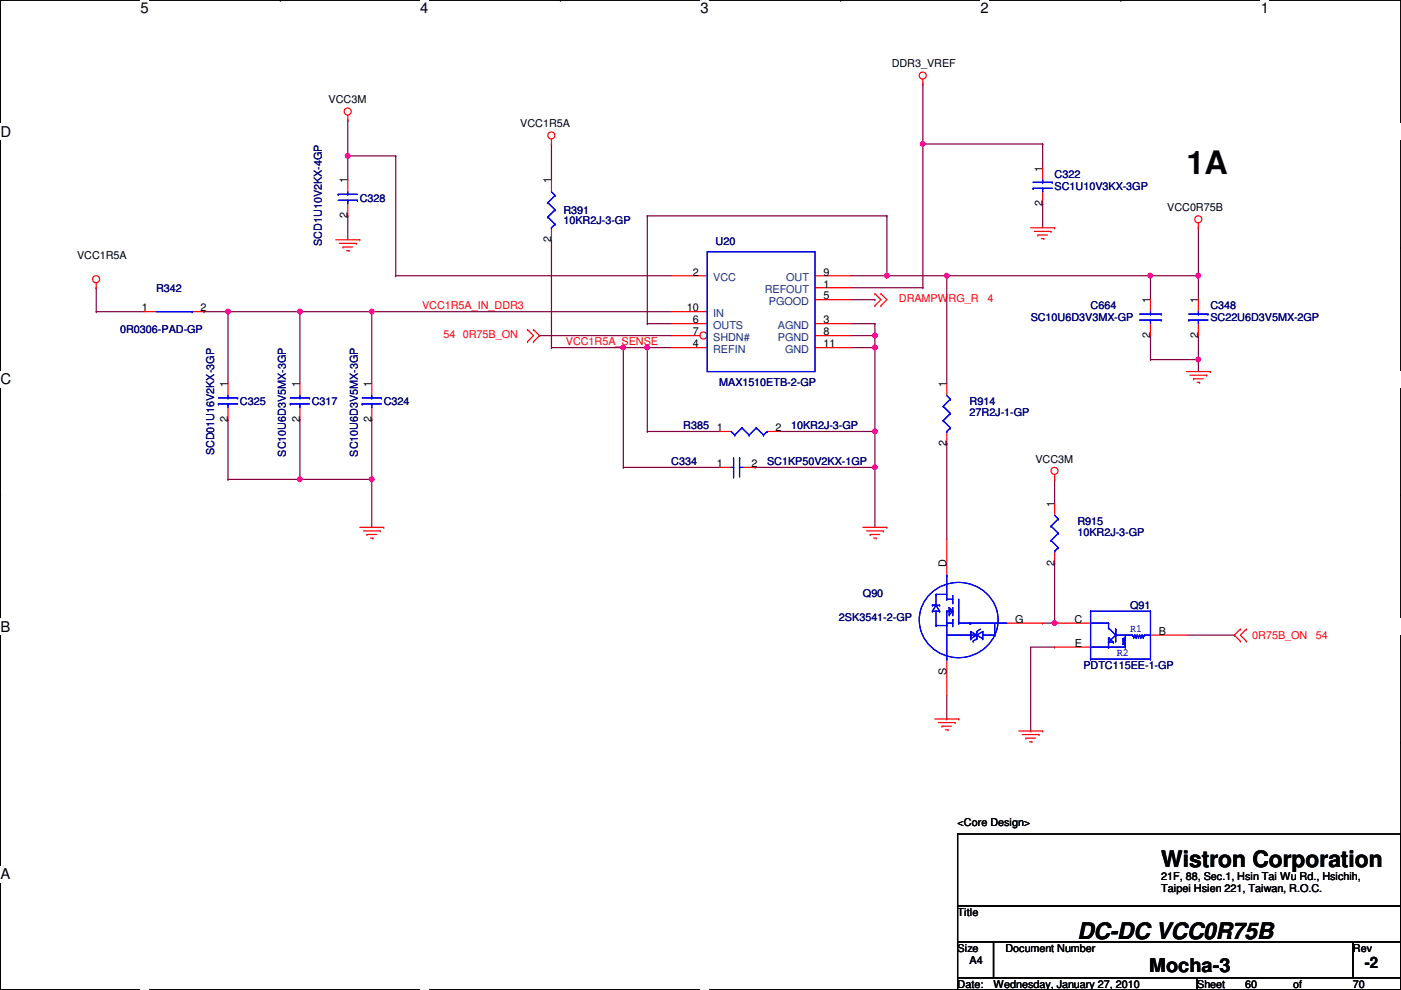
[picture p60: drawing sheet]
<svg xmlns="http://www.w3.org/2000/svg" width="297mm" height="210mm" viewBox="0 0 297 210" stroke-linecap="round" stroke-linejoin="round" font-family="sans-serif">
<defs><g id="words">
<text font-size="6.9" x="251.5" y="36.9">1A</text>
<g font-size="4.8">
<text x="246.2" y="183.9">Wistron Corporation</text>
<text x="228.4" y="199.1">DC-DC VCC0R75B</text>
</g>
<text font-size="4.1" x="243.7" y="206">Mocha-3</text>
<text font-size="3.3" x="289.4" y="205.3">-2</text>
<g font-size="3.1">
<text x="29.8" y="2.8">5</text>
<text x="89.1" y="2.8">4</text>
<text x="148.5" y="2.8">3</text>
<text x="207.9" y="2.8">2</text>
<text x="267.3" y="2.8">1</text>
<text x=".1" y="29">D</text>
<text x=".1" y="81.5">C</text>
<text x=".1" y="133.9">B</text>
<text x=".1" y="186.4">A</text>
</g>
<g font-size="2.3">
<text x="189.1" y="14.3">DDR3_VREF</text>
<text x="69.7" y="21.9">VCC3M</text>
<text x="110.3" y="27">VCC1R5A</text>
<text x="73.7" y="38.9" transform="rotate(-90 73.7 38.9)">1</text>
<text x="116.9" y="38.9" transform="rotate(-90 116.9 38.9)">1</text>
<text x="221" y="36.4" transform="rotate(-90 221 36.4)">1</text>
<text x="73.7" y="46.3" transform="rotate(-90 73.7 46.3)">2</text>
<text x="221" y="43.7" transform="rotate(-90 221 43.7)">2</text>
<text x="247.5" y="44.8">VCC0R75B</text>
<text x="116.9" y="51.4" transform="rotate(-90 116.9 51.4)">2</text>
<text x="16.3" y="54.9">VCC1R5A</text>
<text x="146.9" y="58.4">2</text>
<text x="174.6" y="58.4">9</text>
<text x="174.6" y="61">1</text>
<text x="174.6" y="63.5">5</text>
<text x="243.9" y="64.3" transform="rotate(-90 243.9 64.3)">1</text>
<text x="254" y="64.3" transform="rotate(-90 254 64.3)">1</text>
<text x="30.1" y="66">1</text>
<text x="42.5" y="66">2</text>
<text x="145.6" y="66">10</text>
<text x="146.9" y="68.6">6</text>
<text x="146.9" y="71.1">7</text>
<text x="174.6" y="68.6">3</text>
<text x="174.6" y="71.1">8</text>
<text x="243.9" y="71.7" transform="rotate(-90 243.9 71.7)">2</text>
<text x="254" y="71.7" transform="rotate(-90 254 71.7)">2</text>
<text x="146.9" y="73.7">4</text>
<text x="174.6" y="73.7">11</text>
<text x="48.3" y="82.1" transform="rotate(-90 48.3 82.1)">1</text>
<text x="63.5" y="82.1" transform="rotate(-90 63.5 82.1)">1</text>
<text x="78.8" y="82.1" transform="rotate(-90 78.8 82.1)">1</text>
<text x="200.7" y="82.1" transform="rotate(-90 200.7 82.1)">1</text>
<text x="48.3" y="89.5" transform="rotate(-90 48.3 89.5)">2</text>
<text x="63.5" y="89.5" transform="rotate(-90 63.5 89.5)">2</text>
<text x="78.8" y="89.5" transform="rotate(-90 78.8 89.5)">2</text>
<text x="152" y="91.4">1</text>
<text x="164.4" y="91.4">2</text>
<text x="200.7" y="94.5" transform="rotate(-90 200.7 94.5)">2</text>
<text x="152" y="99.1">1</text>
<text x="159.3" y="99.1">2</text>
<text x="219.5" y="98.1">VCC3M</text>
<text x="223.6" y="107.5" transform="rotate(-90 223.6 107.5)">1</text>
<text x="223.6" y="119.9" transform="rotate(-90 223.6 119.9)">2</text>
<text x="200.7" y="120.2" transform="rotate(-90 200.7 120.2)">D</text>
<text x="215.2" y="132.1">G</text>
<text x="227.8" y="132.1">C</text>
<text x="227.9" y="137.2">E</text>
<text x="245.7" y="134.6">B</text>
<text x="200.7" y="143" transform="rotate(-90 200.7 143)">S</text>
<text x="203" y="175.1">&lt;Core Design&gt;</text>
<text x="246.2" y="186.5">21F, 88, Sec.1, Hsin Tai Wu Rd., Hsichih,</text>
<text x="246.2" y="189.2">Taipei Hsien 221, Taiwan, R.O.C.</text>
<text x="203" y="194.1">Title</text>
<text x="203" y="201.8">Size</text>
<text x="213.2" y="201.8">Document Number</text>
<text x="286.8" y="201.8">Rev</text>
<text x="203" y="209.4">Date:</text>
<text x="205.6" y="204.3">A4</text>
<text x="210.6" y="209.4">Wednesday, January 27, 2010</text>
<text x="253.8" y="209.4">Sheet</text>
<text x="264" y="209.4">60</text>
<text x="274.1" y="209.4">of</text>
<text x="286.8" y="209.4">70</text>
</g>
<g font-size="2.3" fill="#000080">
<text x="223.6" y="37.7">C322</text>
<text x="223.6" y="40.2">SC1U10V3KX-3GP</text>
<text x="76.3" y="42.8">C328</text>
<text x="119.5" y="45.3">R391</text>
<text x="119.5" y="47.6">10KR2J-3-GP</text>
<text x="68.2" y="52.1" transform="rotate(-90 68.2 52.1)">SCD1U10V2KX-4GP</text>
<text x="151.7" y="51.9">U20</text>
<text x="33.1" y="61.8">R342</text>
<text x="231.2" y="65.6">C664</text>
<text x="256.6" y="65.6">C348</text>
<text x="25.5" y="70.7">0R0306-PAD-GP</text>
<text x="218.5" y="68.2">SC10U6D3V3MX-GP</text>
<text x="256.6" y="68.2">SC22U6D3V5MX-2GP</text>
<text x="152.5" y="81.9">MAX1510ETB-2-GP</text>
<text x="50.9" y="85.9">C325</text>
<text x="66.1" y="85.9">C317</text>
<text x="81.4" y="85.9">C324</text>
<text x="205.6" y="85.9">R914</text>
<text x="205.6" y="88.2">27R2J-1-GP</text>
<text x="144.9" y="91">R385</text>
<text x="167.7" y="91">10KR2J-3-GP</text>
<text x="45.4" y="96.6" transform="rotate(-90 45.4 96.6)">SCD01U16V2KX-3GP</text>
<text x="60.6" y="96.8" transform="rotate(-90 60.6 96.8)">SC10U6D3V5MX-3GP</text>
<text x="75.9" y="96.8" transform="rotate(-90 75.9 96.8)">SC10U6D3V5MX-3GP</text>
<text x="142.3" y="98.6">C334</text>
<text x="162.6" y="98.6">SC1KP50V2KX-1GP</text>
<text x="228.4" y="111.3">R915</text>
<text x="228.4" y="113.6">10KR2J-3-GP</text>
<text x="177.9" y="131.7">2SK3541-2-GP</text>
<text x="183" y="126.6">Q90</text>
<text x="239.6" y="129.1">Q91</text>
<text x="229.7" y="141.8">PDTC115EE-1-GP</text>
</g>
<g font-size="2.3" fill="#004080">
<text x="151.2" y="59.5">VCC</text>
<text x="166.7" y="59.5">OUT</text>
<text x="162.1" y="62.1">REFOUT</text>
<text x="163" y="64.6">PGOOD</text>
<text x="151.2" y="69.7">OUTS</text>
<text x="151.2" y="67.1">IN</text>
<text x="164.9" y="69.7">AGND</text>
<text x="151.2" y="74.8">REFIN</text>
<text x="151.2" y="72.2">SHDN#</text>
<text x="164.9" y="72.2">PGND</text>
<text x="166.5" y="74.8">GND</text>
</g>
<g font-size="2.3" fill="#f00">
<text x="89.5" y="65.6">VCC1R5A_IN_DDR3</text>
<text x="190.6" y="64.1">DRAMPWRG_R</text>
<text x="209.4" y="64.1">4</text>
<text x="94.1" y="71.7">54</text>
<text x="98.1" y="71.7">0R75B_ON</text>
<text x="120" y="73.2">VCC1R5A_SENSE</text>
<text x="265.5" y="135.5">0R75B_ON</text>
<text x="279" y="135.5">54</text>
</g>
<g font-size="2.3" fill="#00f">
<text x="239.6" y="134">R1</text>
<text x="236.8" y="139.1">R2</text>
</g>
</g></defs>
<path d="M.1 0h296.9v209.8h-296.9z" fill="none" stroke="#000" stroke-width=".25"/>
<g fill="#fff">
<path d="M29.8 0h1.7v3.5h-1.7z"/>
<path d="M29.8 209.8l1.7 .1z"/>
</g>
<path d="M59.4 0h.1M59.4 209.8h.1" fill="none" stroke="#000" stroke-width=".25"/>
<g fill="#fff">
<path d="M89.1 0h1.7v3.5h-1.7z"/>
<path d="M89.1 209.8l1.7 .1z"/>
</g>
<path d="M118.8 0h.1M118.8 209.8h.1" fill="none" stroke="#000" stroke-width=".25"/>
<g fill="#fff">
<path d="M148.5 0h1.7v3.5h-1.7z"/>
<path d="M148.5 209.8l1.7 .1z"/>
</g>
<path d="M178.2 0h.1M178.2 209.8h.1" fill="none" stroke="#000" stroke-width=".25"/>
<g fill="#fff">
<path d="M207.9 0h1.7v3.5h-1.7z"/>
<path d="M207.9 209.8l1.7 .1z"/>
</g>
<path d="M237.6 0h.1M237.6 209.8h.1" fill="none" stroke="#000" stroke-width=".25"/>
<g fill="#fff">
<path d="M267.3 0h1.7v3.5h-1.7z"/>
<path d="M267.3 209.8l1.7 .1z"/>
<path d="M.1 26.2h2.2v3.5h-2.2z"/>
<path d="M297 26.2l.1 3.5z"/>
<path d="M.1 78.7h2.2v3.5h-2.2z"/>
<path d="M297 78.7l.1 3.5z"/>
</g>
<path d="M.1 52.5h.1M297 52.5h.1" fill="none" stroke="#000" stroke-width=".25"/>
<g fill="#fff">
<path d="M.1 131.1h2.1v3.5h-2.1z"/>
<path d="M297 131.1l.1 3.5z"/>
</g>
<path d="M.1 104.9h.1M297 104.9h.1" fill="none" stroke="#000" stroke-width=".25"/>
<path d="M.1 104.9h.1M297 104.9h.1" fill="none" stroke="#000" stroke-width=".21"/>
<g fill="#fff">
<path d="M.1 183.6h2.1v3.5h-2.1z"/>
<path d="M297 183.6l.1 3.5z"/>
</g>
<path d="M.1 157.4h.1M297 157.4h.1" fill="none" stroke="#000" stroke-width=".25"/>
<path d="M83.9 33.1h.1M83.9 33.1v25.4M254.1 58.5h.1M254.1 58.5v5M180.4 68.6h5.1M185.5 68.6h.1M185.5 71.2h.1M185.5 68.6v2.6M48.3 88.9h.1M48.3 88.9v12.7" fill="none" stroke="#800040" stroke-width=".25"/>
<circle cx="185.5" cy="71.1" r=".49" fill="#f0f"/>
<circle cx="185.5" cy="71.1" r=".49" fill="none" stroke="#f0f" stroke-width=".25"/>
<path d="M78.8 66.1h.1M78.8 66.1h63.5" fill="none" stroke="#800040" stroke-width=".25"/>
<circle cx="78.8" cy="66.1" r=".49" fill="#f0f"/>
<circle cx="78.8" cy="66.1" r=".49" fill="none" stroke="#f0f" stroke-width=".25"/>
<path d="M48.3 66.1h.1M48.3 66.1v15.2" fill="none" stroke="#800040" stroke-width=".25"/>
<circle cx="48.3" cy="66.1" r=".49" fill="#f0f"/>
<circle cx="48.3" cy="66.1" r=".49" fill="none" stroke="#f0f" stroke-width=".25"/>
<path d="M48.3 66.1h.1M48.3 66.1h15.3M114.4 71.2h.1M114.4 71.2h27.9M185.5 99.1h.1M185.5 99.1v12.7" fill="none" stroke="#800040" stroke-width=".25"/>
<circle cx="185.5" cy="99.1" r=".49" fill="#f0f"/>
<circle cx="185.5" cy="99.1" r=".49" fill="none" stroke="#f0f" stroke-width=".25"/>
<path d="M73.7 33.1h.1M73.7 33.1v5" fill="none" stroke="#800040" stroke-width=".25"/>
<circle cx="73.7" cy="33" r=".49" fill="#f0f"/>
<circle cx="73.7" cy="33" r=".49" fill="none" stroke="#f0f" stroke-width=".25"/>
<path d="M221.1 43.2h.1M221.1 43.2v5.1M180.4 71.2h5.1M185.5 71.2h.1M78.8 101.6h.1M78.8 101.6v10.2" fill="none" stroke="#800040" stroke-width=".25"/>
<circle cx="78.8" cy="101.6" r=".49" fill="#f0f"/>
<circle cx="78.8" cy="101.6" r=".49" fill="none" stroke="#f0f" stroke-width=".25"/>
<path d="M116.9 50.8h.1M116.9 50.8v22.9M63.6 66.1h.1M63.6 66.1v15.2M116.9 73.7h.1M116.9 73.7h20.3M137.2 73.7h.1" fill="none" stroke="#800040" stroke-width=".25"/>
<circle cx="132.1" cy="73.7" r=".49" fill="#f0f"/>
<circle cx="132.1" cy="73.7" r=".49" fill="none" stroke="#f0f" stroke-width=".25"/>
<path d="M195.7 30.5h.1M195.7 30.5v30.5" fill="none" stroke="#800040" stroke-width=".25"/>
<circle cx="195.6" cy="30.5" r=".49" fill="#f0f"/>
<circle cx="195.6" cy="30.5" r=".49" fill="none" stroke="#f0f" stroke-width=".25"/>
<path d="M137.2 68.6h.1M137.2 68.6h5.1M63.6 88.9h.1M63.6 88.9v12.7" fill="none" stroke="#800040" stroke-width=".25"/>
<circle cx="63.6" cy="101.6" r=".49" fill="#f0f"/>
<circle cx="63.6" cy="101.6" r=".49" fill="none" stroke="#f0f" stroke-width=".25"/>
<path d="M137.2 73.7h.1M137.2 73.7v17.8M137.2 91.5h.1M137.2 91.5h15.3" fill="none" stroke="#800040" stroke-width=".25"/>
<circle cx="137.2" cy="73.7" r=".49" fill="#f0f"/>
<circle cx="137.2" cy="73.7" r=".49" fill="none" stroke="#f0f" stroke-width=".25"/>
<g fill="none" stroke="#800040" stroke-width=".25">
<path d="M73.7 33.1h.1M73.7 33.1h10.2M221.1 30.5h.1M221.1 30.5v5.1M83.9 58.5h.1M83.9 58.5h58.4M78.8 66.1h.1M78.8 66.1v15.2M132.2 73.7h.1M132.2 73.7v25.4M254.1 76.2h.1M254.1 76.2v2.6"/>
<path d="M132.2 99.1h.1M132.2 99.1h20.3M165.2 91.5h20.3M185.5 91.5h.1"/>
</g>
<circle cx="254.1" cy="76.2" r=".49" fill="#f0f"/>
<circle cx="254.1" cy="76.2" r=".49" fill="none" stroke="#f0f" stroke-width=".25"/>
<g fill="none" stroke="#800040" stroke-width=".25">
<path d="M73.7 25.4h.1M73.7 25.4v7.7M116.9 30.5h.1M116.9 30.5v7.6M20.4 61h.1M20.4 61v5.1M63.6 66.1h.1M63.6 66.1h15.2M160.1 99.1h.1M185.5 91.5h.1M185.5 91.5v7.6h-25.4M48.3 101.6h.1"/>
<path d="M48.3 101.6h15.3"/>
</g>
<circle cx="63.6" cy="66.1" r=".49" fill="#f0f"/>
<circle cx="63.6" cy="66.1" r=".49" fill="none" stroke="#f0f" stroke-width=".25"/>
<path d="M73.7 45.8h.1M73.7 45.8v5M243.9 58.5h.1M243.9 58.5h10.2" fill="none" stroke="#800040" stroke-width=".25"/>
<circle cx="254.1" cy="58.4" r=".49" fill="#f0f"/>
<circle cx="254.1" cy="58.4" r=".49" fill="none" stroke="#f0f" stroke-width=".25"/>
<circle cx="243.9" cy="58.4" r=".49" fill="#f0f"/>
<circle cx="243.9" cy="58.4" r=".49" fill="none" stroke="#f0f" stroke-width=".25"/>
<g fill="none" stroke="#800040" stroke-width=".25">
<path d="M137.2 45.8h.1M137.2 45.8v22.8M137.2 45.8h50.8M180.4 58.5h7.6M188 45.8h.1M188 58.5h.1M188 45.8v12.7M254.1 48.3h.1M254.1 48.3v10.2M20.4 66.1h.1M20.4 66.1h10.2M43.3 66.1h.1"/>
<path d="M43.3 66.1h5M185.5 73.7h.1M185.5 73.7v17.8M78.8 88.9h.1M78.8 88.9v12.7h-15.2M63.6 101.6h.1"/>
</g>
<circle cx="185.5" cy="91.5" r=".49" fill="#f0f"/>
<circle cx="185.5" cy="91.5" r=".49" fill="none" stroke="#f0f" stroke-width=".25"/>
<path d="M180.4 73.7h5.1M185.5 73.7h.1" fill="none" stroke="#800040" stroke-width=".25"/>
<circle cx="185.5" cy="73.7" r=".49" fill="#f0f"/>
<circle cx="185.5" cy="73.7" r=".49" fill="none" stroke="#f0f" stroke-width=".25"/>
<g fill="none" stroke="#800040" stroke-width=".25">
<path d="M195.7 17.8h.1M195.7 17.8v12.7h25.4M221.1 30.5h.1M200.7 58.5h.1M200.7 58.5h43.2M243.9 58.5h.1M243.9 58.5v5M137.2 73.7h.1M137.2 73.7h5.1M180.4 61h15.3M185.5 71.2h.1M185.5 71.2v2.5"/>
<path d="M195.7 61h.1"/>
</g>
<circle cx="200.7" cy="58.4" r=".49" fill="#f0f"/>
<circle cx="200.7" cy="58.4" r=".49" fill="none" stroke="#f0f" stroke-width=".25"/>
<path d="M243.9 76.2h.1M243.9 71.2v5M243.9 76.2h10.2M254.1 76.2h.1M254.1 71.2h.1M254.1 71.2v5M221.1 132.1h.1M221.1 132.1h2.5" fill="none" stroke="#800040" stroke-width=".25"/>
<circle cx="223.6" cy="132.1" r=".49" fill="#f0f"/>
<circle cx="223.6" cy="132.1" r=".49" fill="none" stroke="#f0f" stroke-width=".25"/>
<path d="M188 58.5h.1M188 58.5h12.7M200.7 58.5h.1M200.7 58.5v22.8M200.7 94h.1M200.7 94v20.3M200.7 152.4h.1M200.7 147.4v5" fill="none" stroke="#800040" stroke-width=".25"/>
<circle cx="188" cy="58.4" r=".49" fill="#f0f"/>
<circle cx="188" cy="58.4" r=".49" fill="none" stroke="#f0f" stroke-width=".25"/>
<path d="M180.4 63.5h5.1M185.5 63.5h.1M223.6 119.4h.1M223.6 101.6h.1M223.6 101.6v5.1M223.6 119.4v12.7M223.6 137.2h.1M223.6 137.2h-5.1v17.8M251.5 134.7h10.2M261.7 134.7h.1M218.5 155h.1" fill="none" stroke="#800040" stroke-width=".25"/>
<g fill="none" stroke="#f00" stroke-width=".25">
<path d="M195.7 17.8h.1M195.7 16.8v1M73.7 25.4h.1M73.7 24.4v1M73.7 38.1v2.6M116.9 30.5h.1M116.9 29.5v1M116.9 38.1v2.6M221.1 35.6v2.5M20.4 60v1M71.2 50.8h5.1M72 51.6h3.5"/>
<path d="M72.7 52.4h.1M72.7 52.4h2.1M73.5 53.1h.5M73.7 43.2v2.6M74 53.1h.1M75.5 51.6h.1M76.3 50.8h.1M116.9 48.3v2.5M142.3 58.5h7.6M218.5 48.3h5.1M219.3 49.1h3.5M220 49.8h.1"/>
<path d="M220 49.8h2.1M220.8 50.6h.5M221.1 40.7v2.5M221.3 50.6h.1M222.8 49.1h.1M223.6 48.3h.1M254.1 48.3h.1M254.1 47.3v1M20.4 61h.1M30.6 66.1h2.5M40.7 66.1h2.6M111.8 69.9h.1"/>
<path d="M111.8 72.4h.1M111.8 69.9l1.3 1.3-1.3 1.2M113.1 72.4h.1M113.1 69.9h.1M113.1 69.9l1.3 1.3-1.3 1.2M142.3 68.6h7.6M142.3 73.7h7.6M172.8 61h7.6M172.8 68.6h7.6M172.8 63.5h7.6M185.5 64.8h.1M185.5 62.3h.1"/>
<path d="M185.5 62.3l1.3 1.2-1.3 1.3M186.8 64.8h.1M186.8 62.3h.1M186.8 62.3l1.2 1.2-1.2 1.3M243.9 63.5v2.6M243.9 68.6v2.6M251.5 78.8h5.1M252.3 79.5h3.6M254.1 63.5v2.6M254.1 68.6v2.6M255.9 79.5h.1M256.6 78.8h.1"/>
<path d="M78.8 81.3v2.6M78.8 86.4v2.5M152.5 91.5h2.5M162.6 91.5h2.6M253.1 80.3h.1M253.1 80.3h2M253.8 81.1h.5M254.3 81.1h.1M76.3 111.8h5.1M77 112.6h3.6M77.8 113.3h.1M77.8 113.3h2"/>
<path d="M78.6 114.1h.5M79.1 114.1h.1M80.6 112.6h.1M81.4 111.8h.1M183 111.8h5M183.7 112.6h3.6M184.5 113.3h.1M184.5 113.3h2M185.2 114.1h.6M185.8 114.1h.1M187.3 112.6h.1M188 111.8h.1"/>
<path d="M200.7 114.3v7.7M223.6 101.6h.1M223.6 100.6v1M200.7 139.7v7.7M213.4 132.1h7.7M263 133.4h.1M263 135.9h.1M263 133.4l-1.3 1.3 1.3 1.2M264.2 135.9h.1M264.2 133.4h.1M264.2 133.4l-1.2 1.3 1.2 1.2M198.2 152.4h5.1"/>
<path d="M199 153.2h3.5M199.7 154h.1M199.7 154h2.1M200.5 154.7h.5M201 154.7h.1M202.5 153.2h.1M203.3 152.4h.1M216 155h5.1M216.7 155.7h3.6M217.5 156.5h.1M217.5 156.5h2M218.3 157.3h.5"/>
<path d="M218.8 157.3h.1M220.3 155.7h.1M221.1 155h.1"/>
<circle cx="195.6" cy="16" r=".75"/>
<circle cx="73.7" cy="23.6" r=".75"/>
<circle cx="116.9" cy="28.7" r=".75"/>
<circle cx="20.4" cy="59.2" r=".75"/>
<circle cx="254.1" cy="46.5" r=".75"/>
<circle cx="223.6" cy="99.8" r=".75"/>
</g>
<path d="M203 176.8h94v15.3h-94zM203 192.1h94v7.6h-94zM203 199.7h7.6v7.6h-7.6zM210.6 199.7h76.2v7.6h-76.2zM286.8 199.7h10.2v7.6h-10.2zM203 207.3h50.8v2.5h-50.8zM253.8 207.3h43.2v2.5h-43.2z" fill="none" stroke="#000" stroke-width=".25"/>
<g fill="none" stroke="#00f" stroke-width=".25">
<path d="M219 39.9h.1M219 38.7h4.1M219 39.9h4.1M221.1 38.7h.1M221.1 39.9h.1M221.1 38.1v.6M221.1 39.9v.8M223.1 38.7h.1M71.7 41.2h.1M71.7 41.2h4.1M71.7 42.5h4.1M73.7 41.2h.1"/>
<path d="M73.7 42.5h.1M73.7 40.7v.5M73.7 42.5v.7M75.8 42.5h.1M116.2 43h.1M116.2 46h.1M116.2 43l1.5 1.5M116.2 46l1.5 1.5M116.9 48.3h.1M116.9 40.7l.8 .7M117.7 41.4h.1M117.7 44.5h.1"/>
<path d="M117.7 47.5h.1M117.7 41.4l-1.5 1.6M117.7 44.5l-1.5 1.5M117.7 47.5l-.8 .8M33.1 66.1h7.6M40.7 66.1h.1M241.6 67.9h4.6M241.6 66.6h4.6M243.9 66.6h.1M243.9 67.9h.1M243.9 66.1v.5M243.9 67.9v.7"/>
<path d="M246.2 67.9h.1M246.2 66.6h.1M252 67.9h.1M252 67.9h4.1M252 66.6h4.1M254.1 66.6h.1M254.1 67.9h.1M254.1 66.1v.5M254.1 67.9v.7M256.1 66.6h.1M76.8 85.6h.1M76.8 84.4h4.1"/>
<path d="M76.8 85.6h4.1M78.8 84.4h.1M78.8 85.6h.1M78.8 83.9v.5M78.8 85.6v.8M80.9 84.4h.1M155 91.5l.8 .7M155.8 92.2h.1M157.3 90.7h.1M157.3 90.7l-1.5 1.5M157.3 90.7l1.5 1.5M158.8 92.2h.1"/>
<path d="M160.4 90.7h.1M160.4 90.7l-1.6 1.5M160.4 90.7l1.5 1.5M161.9 92.2h.1M162.6 91.5h.1M162.6 91.5l-.7 .7M197.3 125.8a8.4 8.4 0 0 1 9-1.8 8.4 8.4 0 0 1 5.3 7.4 8.4 8.4 0 0 1-8.3 8 8.4 8.4 0 0 1-8.4-8 7.8 7.8 0 0 1 2.4-5.6zM197.7 128.3h.1M197.7 129.6h.1M197.7 129.6h1.5M197.7 128.3h1.5M198.5 126h.1"/>
<path d="M198.5 128.3h.1M198.5 132.6h.1M198.5 126h2.2M198.5 126v2.3M198.5 129.6v3M198.5 128.3l-.8 1.3M198.5 128.3l.7 1.3M198.5 132.6h2.2M199.2 128.3h.1M199.2 129.6h.1M200.7 127h.1M200.7 122h.1"/>
<path d="M200.7 132.1h.1M200.7 139.7h.1M200.7 129.6h.1M200.7 132.6h.1M200.7 132.1h1.3M200.7 127h1.3M200.7 122v5M200.7 129.6v10.1M200.7 129.6h1.3M200.7 134.7h6.4M201.2 128.8h.1M201.2 130.3h.1"/>
<path d="M201.2 128.8l.8 .8M201.2 128.8v1.5M202 131.4h.1M202 127.8h.1M202 130.3h.1M202 129.6h.1M202 126.3v1.5M202 128.8v1.5M202 131.4v1.5M202 129.6l-.8 .7M203.3 132.1h.1M203.3 127v5.1"/>
<path d="M203.3 132.1h10.1M205.6 132.1h.1M205.8 132.1h.1M205.8 134.7h.1M205.8 133.9h.1M205.8 135.4h.1M205.8 133.9l2.6 1.5M205.8 133.9v1.5M206.3 135.9h.1M207.1 135.4h.1M207.1 134.7h.1M207.1 133.9h.1"/>
<path d="M207.1 133.9v1.5M207.1 135.4l-.8 .5M207.9 133.4l-.8 .5M208.4 135.4h.1M208.4 133.9h.1M208.4 134.7h2.5M208.4 133.9v1.5M208.4 133.9l-2.6 1.5M210.9 134.7h.1M210.9 132.1v2.6"/>
</g>
<circle cx="149.2" cy="71.1" r=".75" fill="#fff"/>
<g fill="none" stroke="#f00" stroke-width=".25">
<path d="M172.8 58.5h7.6M142.3 71.2h6.1M142.3 66.1h7.6M172.8 71.2h7.6M172.8 73.7h7.6M48.3 81.3v2.6M48.3 86.4v2.5M63.6 81.3v2.6M63.6 86.4v2.5M152.5 99.1h2.5M157.6 99.1h2.5M200.7 81.3v2.6"/>
<path d="M200.7 91.5v2.5M223.6 106.7v2.6M223.6 116.9v2.5M223.6 137.2h7.6M223.6 132.1h7.6M243.9 134.7h7.6"/>
<circle cx="149.2" cy="71.1" r=".75"/>
</g>
<g fill="none" stroke="#00f" stroke-width=".25">
<path d="M149.9 53.4h22.9v25.4h-22.9zM46.3 85.6h.1M46.3 84.4h4.1M46.3 85.6h4.1M48.3 84.4h.1M48.3 85.6h.1M48.3 83.9v.5M48.3 85.6v.8M50.4 84.4h.1M61.5 85.6h.1M61.5 84.4h4.1M61.5 85.6h4.1"/>
<path d="M63.6 84.4h.1M63.6 85.6h.1M63.6 83.9v.5M63.6 85.6v.8M65.6 84.4h.1M155 99.1h.5M155.5 99.1h.1M155.5 97.1v4M156.8 99.1h.1M156.8 97.1h.1M156.8 99.1h.8M156.8 97.1v4"/>
<path d="M200 86.1h.1M200 89.2h.1M200 86.1l1.5 1.6M200 89.2l1.5 1.5M200.7 91.5h.1M200.7 83.9l.8 .7M201.5 84.6h.1M201.5 87.7h.1M201.5 90.7h.1M201.5 84.6l-1.5 1.5M201.5 87.7l-1.5 1.5M201.5 90.7l-.8 .8"/>
<path d="M155.5 101.1h.1M222.8 111.5h.1M222.8 114.6h.1M222.8 111.5l1.6 1.6M222.8 114.6l1.6 1.5M223.6 116.9h.1M223.6 109.3l.8 .7M224.4 110h.1M224.4 113.1h.1M224.4 116.1h.1M224.4 110l-1.6 1.5M224.4 113.1l-1.6 1.5"/>
<path d="M224.4 116.1l-.8 .8M231.2 137.2h.1M231.2 132.1h.1M231.2 139.5h.1M231.2 139.7h.1M231.2 129.6h.1M231.2 137.2h7.4M231.2 132.1h3.8M231.2 129.6v10.1M231.2 139.7h12.7M231.2 129.6h12.7M235 136.2h.1"/>
<path d="M235 137.2h.1M235 133.1h.1M235 132.1h.1M235 135.2h.1M235 135.9h.1M235 132.1v1M235 135.2v2M235 133.1l1.6 1.6M235 136.2h1M235 135.2l1 1M236 136.2h.1M236.6 134.7h.1"/>
<path d="M236.6 133.4h.1M236.6 135.9h.1M236.6 134.7h3.5M236.6 133.4v2.5M236.6 134.7l-1.6 1.5M238.1 135.4h.1M238.1 135.9h.1M238.1 136.4h.1M238.1 135.4l.5 .3M238.1 135.9l.5 .3M238.1 136.4l.5 .3M238.6 135.2h.1"/>
<path d="M238.6 135.7h.1M238.6 136.2h.1M238.6 136.7h.1M238.6 137.2h.1M238.6 134.7v.5M238.6 136.7v.5M238.6 135.2l-.5 .2M238.6 135.7l-.5 .2M238.6 136.2l-.5 .2M240.1 134.7h.1M240.1 134.7l.3 .5M240.4 135.2h.1"/>
<path d="M240.6 134.7h.1M240.6 134.7l.3 .5M240.6 134.7l-.2 .5M240.9 135.2h.1M241.1 134.7h.1M241.1 134.7l.3 .5M241.1 134.7l-.2 .5M241.4 135.2h.1M241.6 134.7h.1M241.6 134.7l.3 .5M241.6 134.7l-.2 .5M241.9 135.2h.1"/>
<path d="M242.1 134.7h.1M242.1 134.7l.3 .5M242.1 134.7l-.2 .5M242.4 135.2h.1M242.7 134.7h.1M242.7 134.7h1.2M242.7 134.7l-.3 .5M243.9 139.7h.1M243.9 129.6h.1M243.9 129.6v10.1"/>
</g>
<circle cx="185.5" cy="71.1" r=".49" fill="#f0f"/>
<circle cx="185.5" cy="71.1" r=".49" fill="none" stroke="#f0f" stroke-width=".25"/>
<circle cx="78.8" cy="66.1" r=".49" fill="#f0f"/>
<circle cx="78.8" cy="66.1" r=".49" fill="none" stroke="#f0f" stroke-width=".25"/>
<circle cx="48.3" cy="66.1" r=".49" fill="#f0f"/>
<circle cx="48.3" cy="66.1" r=".49" fill="none" stroke="#f0f" stroke-width=".25"/>
<circle cx="185.5" cy="99.1" r=".49" fill="#f0f"/>
<circle cx="185.5" cy="99.1" r=".49" fill="none" stroke="#f0f" stroke-width=".25"/>
<circle cx="73.7" cy="33" r=".49" fill="#f0f"/>
<circle cx="73.7" cy="33" r=".49" fill="none" stroke="#f0f" stroke-width=".25"/>
<circle cx="78.8" cy="101.6" r=".49" fill="#f0f"/>
<circle cx="78.8" cy="101.6" r=".49" fill="none" stroke="#f0f" stroke-width=".25"/>
<circle cx="132.1" cy="73.7" r=".49" fill="#f0f"/>
<circle cx="132.1" cy="73.7" r=".49" fill="none" stroke="#f0f" stroke-width=".25"/>
<circle cx="195.6" cy="30.5" r=".49" fill="#f0f"/>
<circle cx="195.6" cy="30.5" r=".49" fill="none" stroke="#f0f" stroke-width=".25"/>
<circle cx="63.6" cy="101.6" r=".49" fill="#f0f"/>
<circle cx="63.6" cy="101.6" r=".49" fill="none" stroke="#f0f" stroke-width=".25"/>
<circle cx="137.2" cy="73.7" r=".49" fill="#f0f"/>
<circle cx="137.2" cy="73.7" r=".49" fill="none" stroke="#f0f" stroke-width=".25"/>
<circle cx="254.1" cy="76.2" r=".49" fill="#f0f"/>
<circle cx="254.1" cy="76.2" r=".49" fill="none" stroke="#f0f" stroke-width=".25"/>
<circle cx="63.6" cy="66.1" r=".49" fill="#f0f"/>
<circle cx="63.6" cy="66.1" r=".49" fill="none" stroke="#f0f" stroke-width=".25"/>
<circle cx="254.1" cy="58.4" r=".49" fill="#f0f"/>
<circle cx="254.1" cy="58.4" r=".49" fill="none" stroke="#f0f" stroke-width=".25"/>
<circle cx="243.9" cy="58.4" r=".49" fill="#f0f"/>
<circle cx="243.9" cy="58.4" r=".49" fill="none" stroke="#f0f" stroke-width=".25"/>
<circle cx="185.5" cy="91.5" r=".49" fill="#f0f"/>
<circle cx="185.5" cy="91.5" r=".49" fill="none" stroke="#f0f" stroke-width=".25"/>
<circle cx="185.5" cy="73.7" r=".49" fill="#f0f"/>
<circle cx="185.5" cy="73.7" r=".49" fill="none" stroke="#f0f" stroke-width=".25"/>
<circle cx="200.7" cy="58.4" r=".49" fill="#f0f"/>
<circle cx="200.7" cy="58.4" r=".49" fill="none" stroke="#f0f" stroke-width=".25"/>
<circle cx="223.6" cy="132.1" r=".49" fill="#f0f"/>
<circle cx="223.6" cy="132.1" r=".49" fill="none" stroke="#f0f" stroke-width=".25"/>
<circle cx="188" cy="58.4" r=".49" fill="#f0f"/>
<circle cx="188" cy="58.4" r=".49" fill="none" stroke="#f0f" stroke-width=".25"/>
<use href="#words"/>
</svg>
